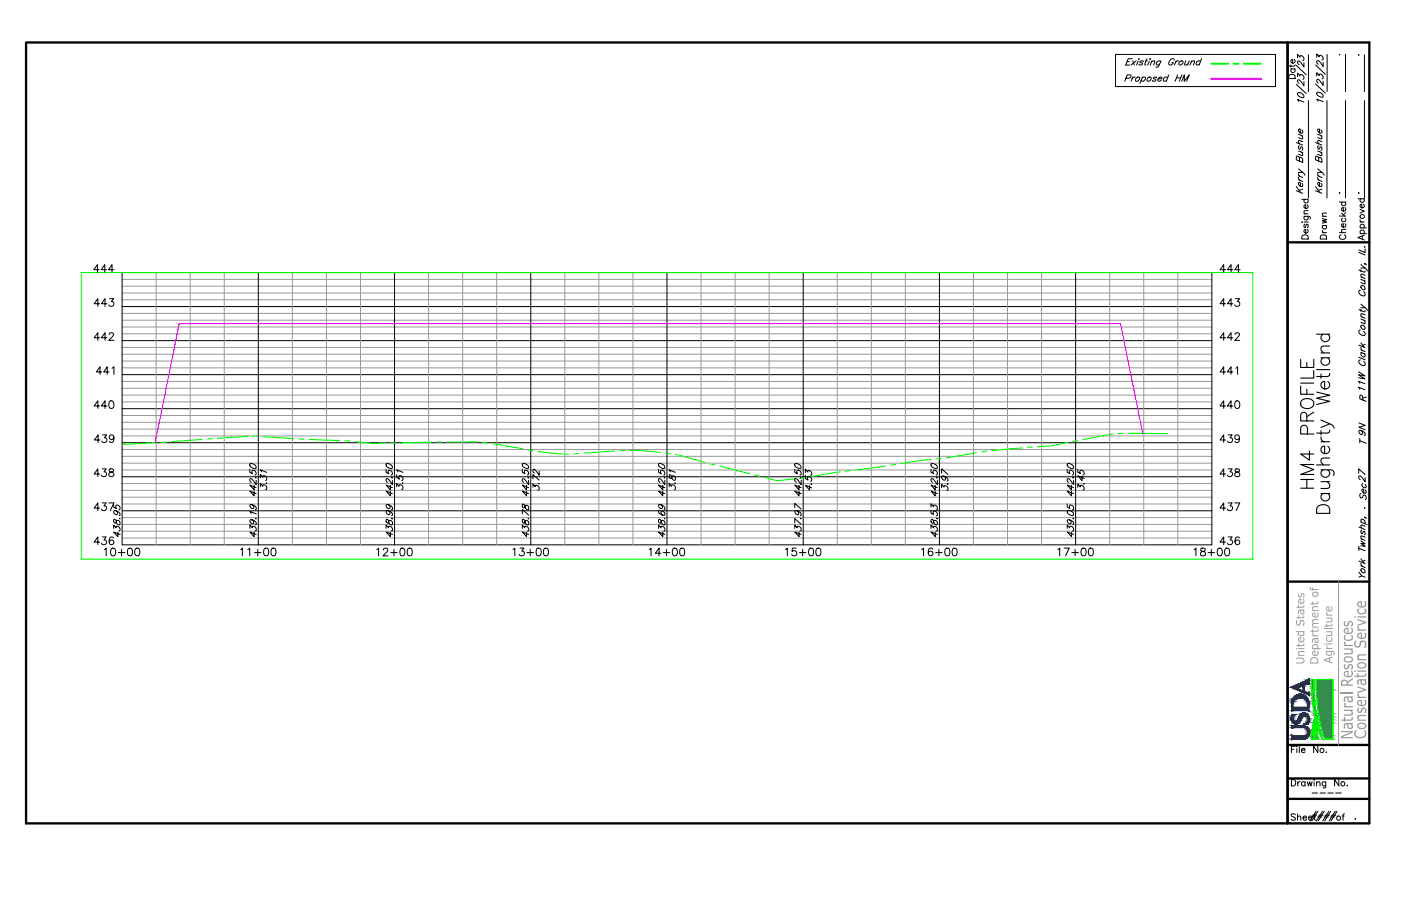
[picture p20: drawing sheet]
<svg xmlns="http://www.w3.org/2000/svg" width="432mm" height="279mm" viewBox="0 0 432 279" stroke-linecap="round" stroke-linejoin="round" font-family="sans-serif">
<defs><g id="words">
<text font-size="9.2" x="412" y="159.7" transform="rotate(-90 412 159.7)">Daugherty Wetland</text>
<text font-size="7.4" x="405.7" y="151.6" transform="rotate(-90 405.7 151.6)">HM4 PROFILE</text>
<text font-size="6.6" x="402.5" y="254.5">####</text>
<g font-size="6.1" fill="#989898">
<text x="421.1" y="227.9" transform="rotate(-90 421.1 227.9)">Conservation Service</text>
<text x="417" y="228.1" transform="rotate(-90 417 228.1)">Natural Resources</text>
</g>
<g font-size="5.2">
<text x="400.1" y="25.3" transform="rotate(-90 400.1 25.3)">Date</text>
<text x="409.9" y="75" transform="rotate(-90 409.9 75)">Drawn</text>
<text x="421.8" y="135.6" transform="rotate(-90 421.8 135.6)">9N</text>
<text x="421.8" y="149.9" transform="rotate(-90 421.8 149.9)">27</text>
</g>
<g font-size="4.8">
<text x="415.5" y="75" transform="rotate(-90 415.5 75)">Checked</text>
<text x="421.4" y="121.6" transform="rotate(-90 421.4 121.6)">11W</text>
<text x="421.8" y="155.1" transform="rotate(-90 421.8 155.1)">Sec T R</text>
</g>
<g font-size="4.2" fill="#989898">
<text x="402" y="204.9" transform="rotate(-90 402 204.9)">United States</text>
<text x="406.3" y="205" transform="rotate(-90 406.3 205)">Department of</text>
<text x="410.6" y="204.7" transform="rotate(-90 410.6 204.7)">Agriculture</text>
</g>
<text font-size="2.6" x="403.2" y="245.8">----</text>
</g></defs>
<!-- layer: 1.C3d.Prof -->
<g fill="none" stroke="#000" stroke-width=".31">
<path d="M30.6 83.2h-1.7l1.1-1.6v2.4M30.7 93.7h-1.7l1.2-1.6v2.4M32.8 83.2h-1.6l1.1-1.6v2.4M33 93.7h-1.7l1.1-1.6v2.4M33.8 92.1h1.2l-.7 .9a.79 .79 0 0 1 .6 1.3 .79 .79 0 0 1-1.4-.3M35.1 83.2h-1.7l1.1-1.6v2.4M37.6 84.1h335.9v83.9h-335.9zM37.6 94.5h335.9M79.6 84.1v83.9M121.6 84.1v83.9M163.6 84.1v83.9M205.6 84.1v83.9"/>
<path d="M247.6 84.1v83.9M289.5 84.1v83.9M331.5 84.1v83.9M377.7 93.7h-1.7l1.2-1.6v2.4M377.7 83.2h-1.7l1.2-1.6v2.4M380 93.7h-1.7l1.1-1.6v2.4M380 83.2h-1.7l1.1-1.6v2.4M380.8 92.1h1.2l-.6 .9a.79 .79 0 0 1 .5 1.3 .79 .79 0 0 1-1.3-.3M382.2 83.2h-1.6l1.1-1.6v2.4M30.7 104.2h-1.7l1.2-1.6v2.4M31.4 114.7h-1.7l1.1-1.6v2.4M33 104.2h-1.7l1.1-1.6v2.4"/>
<path d="M33.6 114.7h-1.6l1.1-1.6v2.4M33.6 103.2l.3-.5 .6-.1 .4 .2 .1 .5-1.5 1.7h1.6M34.5 113.6l.6-.5v2.4M37.6 115.5h335.9M37.6 105h335.9M377.7 114.7h-1.7l1.2-1.6v2.4M377.7 104.2h-1.7l1.2-1.6v2.4M380 114.7h-1.7l1.1-1.6v2.4M380 104.2h-1.7l1.1-1.6v2.4M380.6 103.2l.5-.6h.5l.3 .2 .1 .5-1.4 1.7h1.5M380.9 113.6l.5-.5v2.4M30.7 125.2h-1.7l1.2-1.6v2.4"/>
<path d="M30.8 135.7h-1.7l1.1-1.6v2.3M31.6 134.1h1.2l-.6 .9a.78 .78 0 0 1 .5 1.3 .78 .78 0 0 1-1.3-.3M33 125.2h-1.7l1.1-1.6v2.4M33.9 123.7a.75 .75 0 0 1 1.1 .4l.1 .5a1.07 1.07 0 0 1-.7 1.4h-.2a1.49 1.49 0 0 1-.3-2.3zM35.1 134.9a.74 .74 0 0 1-1 .6 .74 .74 0 0 1-.3-1.1 .74 .74 0 0 1 1.2 0 1.22 1.22 0 0 1-.8 2l-.4-.3M37.6 136.5h335.9M37.6 126h335.9M377.7 135.7h-1.7l1.2-1.6v2.3M377.7 125.2h-1.7l1.2-1.6v2.4M378.5 134.1h1.3l-.7 .9a.75 .75 0 0 1 .8 .9 .75 .75 0 0 1-1.1 .5l-.5-.4M380 125.2h-1.7l1.1-1.6v2.4M380.9 123.7a.76 .76 0 0 1 1.1 .4v1.4a.78 .78 0 0 1-.7 .5 .78 .78 0 0 1-.7-.5v-.9z"/>
<path d="M382 134.9a.74 .74 0 0 1-1 .6 .74 .74 0 0 1-.3-1.1 .74 .74 0 0 1 1.2 0 1.22 1.22 0 0 1-.8 2l-.5-.3M30.7 156.7h-1.7l1.2-1.6v2.4M30.7 146.2h-1.7l1.2-1.6v2.4M31.5 155.1h1.2l-.7 .9a.79 .79 0 0 1 .6 1.3 .79 .79 0 0 1-1.3-.3M31.5 144.6h1.2l-.7 .9a.8 .8 0 0 1 .7 1.2 .8 .8 0 0 1-1.3 0l-.1-.2M33.5 155.1h1.6l-1.1 2.4M33.8 144.7a.48 .48 0 0 0 .2 .8 .83 .83 0 0 1 .9 .4 .83 .83 0 0 1 0 1l-.8 .1-.5-.3a.86 .86 0 0 1 .1-.9 .86 .86 0 0 1 1-.3 .48 .48 0 0 0 .2-.8zM35 155.4v1l.9 .4-.1-1a.81 .81 0 0 1 1 .4 .81 .81 0 0 1-.2 1M35.7 157.5l.5 .9a.71 .71 0 0 1-1 .1 .71 .71 0 0 1-.1-1 1.36 1.36 0 0 1 1.8 1.5h-.2M36.8 159.9l.2 .1zM37.6 157.5h335.9M37.6 147h335.9"/>
<path d="M77 144.7v.9l.9 .5-.3-.8a.8 .8 0 0 1 1.2 0 .8 .8 0 0 1 .1 1.1l-.3 .1M77.1 143a1.31 1.31 0 0 1 1.8 1.4 1.28 1.28 0 0 1-1.8-1.4zM77.4 158.3l-.4-.6 2 .8M77.7 155.6l.4 .5v.6a.73 .73 0 0 1-.9-.2 .73 .73 0 0 1 .1-.9h.4a1.14 1.14 0 0 1 1.2 1.5h-.2M78.3 151.5v1.4l-1.3-1.5 1.9 .8M78.3 149.6v1.5l-1.3-1.5 1.9 .8M78.8 159.9l.2 .1zM78.9 147.2v.2zM78.9 148.1v1.4l-.9-1.4-.7-.5a.62 .62 0 0 0-.3 .6 .62 .62 0 0 0 .5 .6M80.2 150.1v-1l.8 .9v-.3a.83 .83 0 0 1 1.1 .2 .83 .83 0 0 1 0 1h-.3M80.2 147.3v-1l.8 .9v-.3a.83 .83 0 0 1 1.1 .1 .83 .83 0 0 1 0 1.1h-.3M80.6 145.5l-.4-.6 2 .8"/>
<path d="M82.1 149h.1zM119 144.7v.9l.8 .5-.2-.8a.8 .8 0 0 1 1.2 0 .8 .8 0 0 1 0 1.1l-.2 .1M119.1 143a1.31 1.31 0 0 1 1.7 1.4 1.28 1.28 0 0 1-1.7-1.4zM119.7 157.5l.5 .9a.71 .71 0 0 1-1 .1 .71 .71 0 0 1-.1-1 1.36 1.36 0 0 1 1.8 1.5h-.2M119.7 155.6l.4 .5v.6a.73 .73 0 0 1-.9-.2 .73 .73 0 0 1 .1-.9h.4a1.14 1.14 0 0 1 1.2 1.5h-.2M120.3 151.5v1.4l-1.3-1.5 1.9 .8M120.3 149.6v1.5l-1.3-1.5 1.9 .8M120.8 159.9l.2 .1zM120.8 147.2v.2zM120.9 148.1v1.4l-.9-1.4-.7-.5a.64 .64 0 0 0-.3 .6 .64 .64 0 0 0 .5 .6M122.3 150.1v-1l.7 .9v-.3a.83 .83 0 0 1 1 .2 .83 .83 0 0 1 0 1h-.2M122.3 146.4v.9l.8 .4-.2-.7a.8 .8 0 0 1 1.2-.1 .8 .8 0 0 1 0 1.2h-.3"/>
<path d="M122.6 145.5l-.3-.6 1.9 .8M124 149h.2zM161 144.7v.9l.8 .5-.2-.8a.8 .8 0 0 1 1.1 0 .8 .8 0 0 1 .1 1.1l-.3 .1M161 158.4v-1.3l2 1.8M161.1 143a1.31 1.31 0 0 1 1.7 1.4 1.28 1.28 0 0 1-1.7-1.4zM161.1 155.5v.9l.3 .2 .3-.1a.61 .61 0 0 1 .7-.7 .61 .61 0 0 1 .6 .7l-.1 .6a1.16 1.16 0 0 1-1.2-1.4zM162.3 151.5v1.4l-1.3-1.5 1.9 .8M162.3 149.6v1.5l-1.3-1.5 1.9 .8M162.8 147.2v.2zM162.9 159.8v.2zM162.9 148.1v1.4l-.9-1.4-.7-.5a.64 .64 0 0 0-.3 .6 .64 .64 0 0 0 .4 .6M164.3 147.7v-1.3l1.9 1.7"/>
<path d="M164.3 150.3v-1l.7 .8v-.3a.76 .76 0 0 1 1 .2 .76 .76 0 0 1-.2 1.1M166 149.1l.2 .1zM166.2 145.3v1.3l-1.6-1.9a.62 .62 0 0 0-.3 .6 .62 .62 0 0 0 .4 .6M203 144.7v.9l.8 .5-.2-.8a.8 .8 0 0 1 1.1 0 .8 .8 0 0 1 .1 1.1l-.2 .1M203.1 143a1.28 1.28 0 0 1 1.7 1.4 1.31 1.31 0 0 1-1.7-1.4zM203.3 157.4h-.2a1.36 1.36 0 0 0 1.8 1.4 .69 .69 0 0 0-.2-1 .69 .69 0 0 0-1 .3l.6 .8M203.6 155.6l.5 .5v.6a.73 .73 0 0 1-.9-.2 .73 .73 0 0 1 .1-.9h.3a1.14 1.14 0 0 1 1.3 1.5h-.3M204.3 151.5v1.4l-1.3-1.5 1.9 .8M204.3 149.6v1.5l-1.3-1.5 1.9 .8M204.8 147.2v.2zM204.9 159.8v.2zM204.9 148.1v1.4l-1.6-1.9a.62 .62 0 0 0-.3 .6 .62 .62 0 0 0 .4 .6"/>
<path d="M206.2 150.1v-1l.8 .9v-.3a.77 .77 0 0 1 1 .2 .77 .77 0 0 1-.2 1M206.3 146.4l-.1 .6 .3 .5 .4 .1 .3-.7a.71 .71 0 0 1 .9 .3 .71 .71 0 0 1-.3 .9l-.5-.2-.4-1.2zM206.6 145.5l-.4-.6 2 .8M208 149h.2zM245 144.7v.9l.8 .5-.1-.2a.59 .59 0 0 1 .2-.9 .84 .84 0 0 1 .9 .5 .84 .84 0 0 1-.3 1M245 156.6v-1.3l1.9 1.7M245 143a1.28 1.28 0 0 1 1.8 1.4 1.31 1.31 0 0 1-1.8-1.4zM245.6 157.5l.6 .9a.69 .69 0 0 1-1 .1 .69 .69 0 0 1-.1-1 1.35 1.35 0 0 1 1.7 1.5h-.2M246.3 151.5v1.4l-1.3-1.5 1.9 .8M246.3 149.6v1.5l-1.3-1.5 1.9 .8M246.8 147.2v.2zM246.8 159.8v.2z"/>
<path d="M246.9 148.1v1.4l-1.6-1.9a.62 .62 0 0 0-.3 .6 .62 .62 0 0 0 .4 .6M248.2 146.7v.9l.9 .4-.2-.7a.8 .8 0 0 1 1.1-.1 .8 .8 0 0 1 .1 1.2h-.3M248.2 145.7v-1l.8 .9v-.3a.78 .78 0 0 1 1 .2 .78 .78 0 0 1-.2 1.1M249.5 149.7v1.4l-1.3-1.4 2 .8M250 149.3h.2zM286.9 144.7v.9l.9 .5-.1-.2a.59 .59 0 0 1 .2-.9 .84 .84 0 0 1 .9 .5 .84 .84 0 0 1-.3 1M286.9 157.3v.9l.9 .5-.2-.8a.8 .8 0 0 1 1.1 0 .8 .8 0 0 1 .1 1.1l-.3 .1M286.9 156.4v-1.1l.8 .9v-.3a.77 .77 0 0 1 1 .3 .77 .77 0 0 1-.2 1M287 143a1.28 1.28 0 0 1 1.8 1.4 1.31 1.31 0 0 1-1.8-1.4zM288.2 151.5v1.4l-1.3-1.5 2 .8M288.2 149.6v1.5l-1.3-1.5 2 .8M288.7 147.3l.2 .1z"/>
<path d="M288.8 159.8v.2zM288.9 148.1v1.4l-1.6-1.9a.62 .62 0 0 0-.4 .6 .62 .62 0 0 0 .5 .6M290.2 150.4v-1l.8 .8v-.2a.76 .76 0 0 1 1 .2 .76 .76 0 0 1-.2 1M290.2 145.9v-1.3l2 1.7M290.8 146.8l.5 .5 .1 .4a.71 .71 0 0 1-1 .2 .71 .71 0 0 1-.1-1 1.31 1.31 0 0 1 1.8 1.4l-.2 .1M292.1 149.2v.2zM328.9 144.7v.9l.9 .5-.1-.2a.59 .59 0 0 1 .1-.9 .84 .84 0 0 1 .9 .5 .84 .84 0 0 1-.2 1M328.9 155.4v1l.9 .4-.1-1a.81 .81 0 0 1 1 .4 .81 .81 0 0 1-.2 1M329 143a1.28 1.28 0 0 1 1.8 1.4 1.31 1.31 0 0 1-1.8-1.4zM329 157.4a1.35 1.35 0 0 1 1.8 1.5 1.31 1.31 0 0 1-1.8-1.5zM330.2 151.5v1.4l-1.3-1.5 2 .8M330.2 149.6v1.5l-1.3-1.5 2 .8"/>
<path d="M330.7 147.3l.2 .1zM330.8 159.8v.2zM330.9 148.1v1.4l-1.6-1.9a.62 .62 0 0 0-.4 .6 .62 .62 0 0 0 .5 .6M332.2 150.3v-1l.7 .8v-.3a.78 .78 0 0 1 1.1 .3 .78 .78 0 0 1-.2 1M332.2 144.7v.9l.8 .5-.2-.8a.8 .8 0 0 1 1.2-.1 .8 .8 0 0 1 0 1.2h-.2M333.5 146.8v1.4l-1.3-1.5 2 .8M334 149.2h.2zM377.7 156.7h-1.7l1.2-1.6v2.4M377.7 146.2h-1.7l1.2-1.6v2.4M378.5 155.1h1.3l-.7 .9a.79 .79 0 0 1 .6 1.3 .79 .79 0 0 1-1.4-.3M378.5 144.6h1.3l-.7 .9a.78 .78 0 0 1 .6 1.3 .78 .78 0 0 1-1.4-.3M380.6 155.1h1.5l-1.1 2.4"/>
<path d="M380.8 144.7a.48 .48 0 0 0 .2 .8 .84 .84 0 0 1 1 .3 .84 .84 0 0 1-.1 1.1l-.8 .1-.5-.5a1.17 1.17 0 0 1 1.3-1.1l.1-.5a.9 .9 0 0 0-1.2-.2zM30.7 167.2h-1.7l1.2-1.6v2.4M31.5 165.6h1.2l-.7 .9a.79 .79 0 0 1 .6 1.3 .79 .79 0 0 1-1.3-.3M32.2 169.5l.5-.5v2.4M34.4 169.2a.75 .75 0 0 1 1.1 .3 1.11 1.11 0 0 1 .1 1.3 1.11 1.11 0 0 1-1.2 .5 1.83 1.83 0 0 1 0-2.1zM35 165.9a.68 .68 0 0 0-1-.2 1.37 1.37 0 0 0 .4 2.3 .73 .73 0 0 0 .7-.8 .73 .73 0 0 0-.7-.7 .73 .73 0 0 0-.8 .7M35 162.9v-1l.8 .9v-.3a.77 .77 0 0 1 1 .2 .77 .77 0 0 1-.2 1.1M35.1 160.2l-.1 .2a.66 .66 0 0 0 .7 .9l.1-.1a.62 .62 0 0 1 .6-.7 .62 .62 0 0 1 .6 .7l-.1 .6a1.16 1.16 0 0 1-1.2-1.4zM36.3 164.1v1.4l-1.3-1.4 2 .7M36.5 170.4h2M37.5 169.4v2M39.6 169.2a.76 .76 0 0 1 1.1 .3l.1 .6a.99 .99 0 0 1-.9 1.3 1.53 1.53 0 0 1-.3-2.2z"/>
<path d="M41.9 169.2a.71 .71 0 0 1 1.1 .3 1.1 1.1 0 0 1 .1 1.3 1.1 1.1 0 0 1-1.2 .5 1.67 1.67 0 0 1 0-2.1zM74.2 169.5l.5-.5v2.4M76.4 169.5l.6-.5v2.4M77 162.9v-1l.8 .9v-.3a.77 .77 0 0 1 1 .2 .77 .77 0 0 1-.2 1.1M77.7 160.3l.5 .9a.66 .66 0 0 1-.9 0 .66 .66 0 0 1 0-.9h.4a1.14 1.14 0 0 1 1.2 1.5h-.2M78.3 164.1v1.4l-1.3-1.4 2 .7M78.4 170.4h2.1M79.4 169.4v2M81.6 169.2a.76 .76 0 0 1 1.1 .3l.1 .6a.99 .99 0 0 1-.9 1.3 1.53 1.53 0 0 1-.3-2.2zM83.9 169.2a.71 .71 0 0 1 1 .3 1.1 1.1 0 0 1 .2 1.3 1.1 1.1 0 0 1-1.2 .5l-.4-.9 .1-.9zM116.1 169.5l.6-.5v2.4M118.2 169.6l.4-.6 .7 .2 .2 .3-.3 .8-1.2 1.1h1.6"/>
<path d="M119 162.9v-1l.8 .9v-.3a.77 .77 0 0 1 1 .2 .77 .77 0 0 1-.2 1.1M119.1 160.2l-.1 .2a.66 .66 0 0 0 .7 .9l.1-.1a.62 .62 0 0 1 .6-.7 .62 .62 0 0 1 .6 .7l-.1 .6a1.16 1.16 0 0 1-1.2-1.4zM120.3 164.1v1.4l-1.3-1.4 2 .7M120.4 170.4h2M121.4 169.4v2M123.6 169.2a.76 .76 0 0 1 1.1 .3l.1 .6a.99 .99 0 0 1-.9 1.3 1.53 1.53 0 0 1-.3-2.2zM125.8 169.2a.76 .76 0 0 1 1.2 .3l.1 .6a.99 .99 0 0 1-.9 1.3 1.53 1.53 0 0 1-.4-2.2zM158.1 169.5l.6-.5v2.4M160.3 169h1.2l-.7 1a.79 .79 0 0 1 .6 1.2 .79 .79 0 0 1-1.4-.2M161 162.9v-1l.7 .9v-.3a.77 .77 0 0 1 1.1 .2 .77 .77 0 0 1-.2 1.1M161.1 160.2l-.1 .2a.66 .66 0 0 0 .7 .9v-.1a.62 .62 0 0 1 .7-.7 .62 .62 0 0 1 .6 .7l-.1 .6a1.16 1.16 0 0 1-1.2-1.4zM162.3 164.1v1.4l-1.3-1.4 2 .7"/>
<path d="M162.4 170.4h2M163.4 169.4v2M165.6 169.2a.76 .76 0 0 1 1.1 .3 1.11 1.11 0 0 1 .1 1.3 1.11 1.11 0 0 1-1.2 .5 1.83 1.83 0 0 1 0-2.1zM167.8 169.2a.76 .76 0 0 1 1.2 .3v.6a.99 .99 0 0 1-.8 1.3 1.53 1.53 0 0 1-.4-2.2zM200.1 169.5l.6-.5v2.4M203 162.9v-1l.7 .9v-.3a.77 .77 0 0 1 1.1 .2 .77 .77 0 0 1-.2 1.1M203.1 160.2l-.1 .2a.66 .66 0 0 0 .6 .9l.1-.1a.62 .62 0 0 1 .7-.7 .62 .62 0 0 1 .5 .7v.6a1.16 1.16 0 0 1-1.3-1.4zM203.7 170.6h-1.7l1.1-1.6v2.4M204.3 164.1v1.4l-1.3-1.4 1.9 .7M204.4 170.4h2M205.4 169.4v2M207.5 169.2a.76 .76 0 0 1 1.2 .3 1.11 1.11 0 0 1 .1 1.3 1.11 1.11 0 0 1-1.3 .5 1.83 1.83 0 0 1 0-2.1z"/>
<path d="M209.8 169.2a.76 .76 0 0 1 1.1 .3l.1 .6a.99 .99 0 0 1-.9 1.3 1.53 1.53 0 0 1-.3-2.2zM242.1 169.5l.5-.5v2.4M245 162.9v-1l.7 .9v-.3a.77 .77 0 0 1 1.1 .2 .77 .77 0 0 1-.3 1.1M245 161.3v-1.4l1.9 1.8M245.4 169h-1.2l-.1 1.1a.83 .83 0 0 1 1.3-.1 .83 .83 0 0 1-.2 1.3 .83 .83 0 0 1-1.2-.3M246.3 164.1v1.4l-1.3-1.4 1.9 .7M246.4 170.4h2M247.4 169.4v2M249.5 169.2a.75 .75 0 0 1 1.2 .3 1.11 1.11 0 0 1 .1 1.3 1.11 1.11 0 0 1-1.3 .5 1.83 1.83 0 0 1 0-2.1zM251.8 169.2a.76 .76 0 0 1 1.1 .3l.1 .6a.99 .99 0 0 1-.9 1.3 1.53 1.53 0 0 1-.3-2.2zM284.1 169.5l.5-.5v2.4M286.9 162.9v-1l.8 .9v-.3a.77 .77 0 0 1 1 .2 .77 .77 0 0 1-.2 1.1"/>
<path d="M287.1 160.2v.9l.3 .2 .3-.1a.62 .62 0 0 1 .6-.7 .62 .62 0 0 1 .6 .7l-.1 .6a1.16 1.16 0 0 1-1.2-1.4zM287.4 169.4a.64 .64 0 0 0-1-.2 1.37 1.37 0 0 0 .5 2.2 .73 .73 0 0 0 .7-.7 .73 .73 0 0 0-.8-.7 .73 .73 0 0 0-.7 .6M288.3 164.1v1.4l-1.4-1.4 2 .7M288.4 170.4h2M289.4 169.4v2M291.5 169.2a.75 .75 0 0 1 1.1 .3 1.11 1.11 0 0 1 .2 1.3 1.11 1.11 0 0 1-1.3 .5 1.83 1.83 0 0 1 0-2.1zM293.8 169.2a.76 .76 0 0 1 1.1 .3l.1 .6a.99 .99 0 0 1-.9 1.3 1.53 1.53 0 0 1-.3-2.2zM326.1 169.5l.5-.5v2.4M328 169h1.5l-1.1 2.4M328.9 162.9v-1l.8 .9v-.3a.77 .77 0 0 1 1.1 .2 .77 .77 0 0 1-.3 1.1M329.6 160.3l.5 .9a.66 .66 0 0 1-.9 0 .66 .66 0 0 1 0-.9h.4a1.14 1.14 0 0 1 1.2 1.5h-.2M330.3 164.1v1.4l-1.4-1.4 2 .7"/>
<path d="M330.3 170.4h2.1M331.4 169.4v2M333.5 169.2a.75 .75 0 0 1 1.1 .3 1.11 1.11 0 0 1 .1 1.3 1.11 1.11 0 0 1-1.2 .5 1.83 1.83 0 0 1 0-2.1zM335.8 169.2a.76 .76 0 0 1 1.1 .3l.1 .6a.99 .99 0 0 1-.9 1.3 1.53 1.53 0 0 1-.3-2.2zM368 169.5l.6-.5v2.4M370.2 169.2l-.1 .4 .3 .4a.88 .88 0 0 1 .9 .2 .88 .88 0 0 1 .1 1l-.9 .2-.5-.4a1.17 1.17 0 0 1 1.3-1.2l.1-.4a.86 .86 0 0 0-1.2-.2zM372.3 170.4h2M373.3 169.4v2M375.5 169.2a.75 .75 0 0 1 1.1 .3 1.11 1.11 0 0 1 .1 1.3 1.11 1.11 0 0 1-1.2 .5 1.83 1.83 0 0 1 0-2.1zM377.7 169.2a.76 .76 0 0 1 1.2 .3 1.11 1.11 0 0 1 .1 1.3 1.11 1.11 0 0 1-1.3 .5 1.83 1.83 0 0 1 0-2.1zM377.7 167.2h-1.7l1.2-1.6v2.4M378.5 165.6h1.3l-.7 .9a.79 .79 0 0 1 .6 1.3 .79 .79 0 0 1-1.4-.3"/>
<path d="M382 165.9a.69 .69 0 0 0-.6-.3 .69 .69 0 0 0-.6 .4 1.35 1.35 0 0 0 .6 2 .75 .75 0 0 0 .7-.7 .75 .75 0 0 0-.7-.8 .75 .75 0 0 0-.8 .7"/>
</g>
<g fill="none" stroke="#989898" stroke-width=".31">
<path d="M37.6 98.7h335.9M37.6 96.6h335.9M37.6 92.4h335.9M37.6 90.4h335.9M37.6 88.3h335.9M37.6 86.2h335.9M48.1 84.1v83.9M58.6 84.1v83.9M69.1 84.1v83.9M90.1 84.1v83.9M100.6 84.1v83.9M111.1 84.1v83.9"/>
<path d="M132.1 84.1v83.9M142.6 84.1v83.9M153.1 84.1v83.9M174.1 84.1v83.9M184.6 84.1v83.9M195.1 84.1v83.9M216.1 84.1v83.9M226.6 84.1v83.9M237.1 84.1v83.9M258 84.1v83.9M268.5 84.1v83.9M279 84.1v83.9"/>
<path d="M300 84.1v83.9M310.5 84.1v83.9M321 84.1v83.9M342 84.1v83.9M352.5 84.1v83.9M363 84.1v83.9M37.6 119.7h335.9M37.6 117.6h335.9M37.6 113.4h335.9M37.6 111.3h335.9M37.6 109.2h335.9M37.6 107.1h335.9"/>
<path d="M37.6 102.9h335.9M37.6 100.8h335.9M37.6 138.6h335.9M37.6 134.4h335.9M37.6 132.3h335.9M37.6 130.2h335.9M37.6 128.1h335.9M37.6 123.9h335.9M37.6 121.8h335.9M37.6 159.6h335.9M37.6 155.4h335.9M37.6 153.3h335.9"/>
<path d="M37.6 151.2h335.9M37.6 149.1h335.9M37.6 144.9h335.9M37.6 142.8h335.9M37.6 140.7h335.9M37.6 165.9h335.9M37.6 163.8h335.9M37.6 161.7h335.9"/>
</g>
<g fill="none" stroke="#0f0" stroke-width=".34">
<path d="M25 84.1h361.1v88.3h-361.1zM48.1 136.5l-10.5 .6M51.3 136.3l-1.6 .1M62.3 135.5l-9.4 .7M65.4 135.3l-1.6 .1M76.4 134.6l-9.4 .6M78 134.5l1.6 .1M81.1 134.7l9.5 .6M92.1 135.4h1.6M95.3 135.5l9.4 .4M106.3 135.9l1.6 .1M109.4 136.2a37.3 37.3 0 0 0 9.4 .5"/>
<path d="M120.4 136.6h1.6M133 136.3l-9.4 .3M134.6 136.3h1.6M137.7 136.3h9.5M148.7 136.5l1.6 .2M151.9 136.9l9.3 1.5M162.7 138.7l1.6 .3M165.9 139.2l9.3 .9M178.4 139.8l-1.6 .2M189.4 139.1l-9.4 .6M192.5 139h-1.5M194.1 138.9h2.9l6.5 .7"/>
<path d="M205.1 139.8l1.5 .2M301 139.6l-9.3 1.6M304.1 139.1l-1.5 .2M315.1 138.1l-9.4 .9M318.2 137.8l-1.5 .2M329.1 136.5a33.8 33.8 0 0 1-9.3 1.3M332.2 135.9l-1.5 .3M343.1 133.8l-9.4 1.8M346.2 133.6l-1.6 .1M347.8 133.6l12.1 .1M208.2 140.2l9.1 2.4M218.8 143l1.5 .4"/>
<path d="M221.9 143.8l9.2 2.3M232.6 146.5l1.5 .4M235.6 147.2l3.9 1 5.4-.5M248.1 147.3l-1.6 .2M258.9 145.5l-9.3 1.5M262 145.1l-1.5 .2M273 143.7l-9.4 1.3M276.1 143.2l-1.6 .3M287 141.7l-9.4 1.3M290.1 141.4l-1.5 .1"/>
</g>
<path d="M352.2 133.7l-6.8-33.9h-290.2l-7.4 36.7" fill="none" stroke="#f0f" stroke-width=".34"/>
<!-- layer: 4.Tblk.Brdr.Line -->
<path d="M8 13.1h414v240.8h-414zM396.8 13.1v240.8M396.8 74.7h25.2M396.8 179.4h25.2M396.8 229.7h25.2M396.8 246.4h25.2M396.8 240.1h25.2" fill="none" stroke="#000" stroke-width=".71"/>
<!-- layer: 4.Tblk.Text -->
<g fill="none" stroke="#000" stroke-width=".31">
<path d="M403.3 16.8v11.5M409 16.8v11.5M414.7 16.8v11.5M420.5 16.9v11.4M403.3 31v30M409 31v30M414.7 31v30M420.5 31v30M401.2 61.5h2M401.2 68.5h.2zM401.5 72.6l.5-.2 .9 .2 .3 1.1h-2v-.6zM401.9 66.7l1.8 .1 .2 .3-.1 .5"/>
<path d="M401.9 66h1.3M402 68.5h1.2M402.2 69.1l-.3 .4 .1 .6h.3l.3-.9 .3-.1 .3 .4-.3 .7M402.2 66.7a.64 .64 0 0 0-.1 1 .64 .64 0 0 0 .9 0 .64 .64 0 0 0-.1-1M402.2 61.5a.64 .64 0 0 0-.1 .9 .64 .64 0 0 0 .9 0 .64 .64 0 0 0-.1-.9M402.9 70.7a.63 .63 0 0 1 .2 1 .63 .63 0 0 1-1 0 .63 .63 0 0 1 .2-1h.1v1.2M402.9 63.1a.63 .63 0 0 1 .2 1 .63 .63 0 0 1-1 0 .63 .63 0 0 1 .2-1h.1v1.2M403.2 64.9l-1.2 .1-.1 .5 .4 .5M418.5 61.3h2M419.2 67.8l.1 .4 .4 .3M419.2 64.6l1.3 .5-1.3 .6M419.2 68.5h1.3"/>
<path d="M419.2 72h2M419.2 70.3h2M419.5 72a.64 .64 0 0 1-.1-.9 .64 .64 0 0 1 .9 0 .64 .64 0 0 1-.1 .9M419.5 70.3a.64 .64 0 0 1-.1-1 .64 .64 0 0 1 .9 0 .64 .64 0 0 1-.1 1M419.5 61.3a.64 .64 0 0 0-.1 .9 .64 .64 0 0 0 .9 0 .64 .64 0 0 0-.1-.9M419.9 72.8v.9M420.2 63a.63 .63 0 0 1 .2 .9 .63 .63 0 0 1-1 0 .63 .63 0 0 1 .2-.9h.1v1.1M420.5 72.5l-2 .8 2 .7M398 231.1h.8M399.2 230.2h-1.2v1.9M399.7 230.2v.1zM399.7 230.9v1.2"/>
<path d="M400.5 230.2v1.9M401.1 231.3h1.1a.63 .63 0 0 0-.7-.5 .63 .63 0 0 0-.5 .7 .63 .63 0 0 0 .6 .6l.6-.3M406.2 230.2v1.9l-1.3-1.9v1.9M408.7 232h.2zM398 240.4h.7a1.07 1.07 0 0 1 .7 1 1.07 1.07 0 0 1-.7 1h-.7zM399.2 251.3l-.4-.3-.7 .1-.1 .6 1.1 .4 .1 .6-.4 .3-.9-.3M399.9 252l.5-.3h.4l.1 1.3M399.9 251v2M400 241.1v1.3M400.8 241.1l-.5 .1-.3 .4M402.2 241.3a.61 .61 0 0 0-.9 0 .61 .61 0 0 0 0 .9 .61 .61 0 0 0 .9-.1M402.2 241.1v1.3"/>
<path d="M402.9 241.1l.4 1.3 .4-1.3 .3 1.3 .4-1.3M405 240.4v.2zM405 241.2v1.2M405.8 241.5l.5-.4 .4 .1 .1 1.2M405.8 241.1v1.3M408.6 241.1l-.1 1.7-.7 .1M408.6 241.3a.63 .63 0 0 0-.9-.1 .63 .63 0 0 0 0 1 .63 .63 0 0 0 .9-.1M412.6 240.4v2l-1.3-2v2M415.2 242.2v.2z"/>
<circle cx="419.8" cy="66.8" r=".65"/>
<circle cx="407.4" cy="231.4" r=".65"/>
<circle cx="413.9" cy="241.7" r=".64"/>
</g>
<!-- layer: 2.Text.Note -->
<g fill="none" stroke="#000" stroke-width=".31">
<path d="M405.8 17.7v-1.1l.8 .9v-.3a.78 .78 0 0 1 1 .3 .78 .78 0 0 1-.2 1M407.8 19.2v1.3l-.9-1.3-.7-.5a.59 .59 0 0 0-.4 .6 .59 .59 0 0 0 .5 .5M412.8 16.8l.2 .1zM418.7 16.9l.2 .1zM399.5 26l3.1 2.8M399.5 20.2l3.1 2.8M400 28.6a1.35 1.35 0 0 1 1.8 1.5 1.31 1.31 0 0 1-1.8-1.5zM400.3 31.3l-.4-.6 2 .8M405.5 25.9l3 2.8M405.5 20l3 2.9M405.8 23.5v-1.1l.8 .9v-.3a.78 .78 0 0 1 1 .3 .78 .78 0 0 1-.2 1M406 28.5a1.35 1.35 0 0 1 1.7 1.4 1.31 1.31 0 0 1-1.7-1.4z"/>
<path d="M406.2 31.2l-.4-.6 2 .8M407.8 25v1.3l-1.6-1.8a.59 .59 0 0 0-.4 .6 .59 .59 0 0 0 .5 .5M399.5 58.8l2 .8M399.5 57.5l1.4 1.9M399.5 44l2 .8M400.2 54.7l.1 .5 .5 .5M400.2 53.5l.1 .5 .5 .5M400.2 52.1l1.3 1.1h-1.3M400.2 55.4l1.3 .6M400.2 54.2l1.3 .5M400.2 46.6l1.3 .5M400.2 41.4l1.3 .5"/>
<path d="M400.5 48.8l.4-.3 .4 .3 .2 1.3-2-.8 .2-1.1h.4l.3 .3 .1 1.2M400.5 45l-.3 .3 .1 .5 .4 .2 .3-.7h.3l.2 .5-.2 .5M401.1 46.9l.4 .7-.1 .4-1.2-.4M401.1 41.8l.4 .6-.1 .4-1.2-.4M401.3 56.5l.2 .5a.66 .66 0 0 1-.8 .5 .66 .66 0 0 1-.5-.7l.1-.5h.5v1.1M401.3 40.1l.2 .7a.77 .77 0 0 1-1 0 .77 .77 0 0 1-.1-1h.4v1.2M401.5 53.2l.7 .9M401.5 58.3l-1.1 .4M401.5 43.7l-1.2-.4-.1 .4 .4 .7M405.5 58.8l1.9 .8M405.5 57.5l1.3 1.9M405.5 44l1.9 .8"/>
<path d="M406.1 54.7l.1 .5 .5 .5M406.1 53.5l.1 .5 .5 .5M406.1 52.1l1.3 1.1h-1.3M406.1 55.4l1.3 .6M406.1 54.2l1.3 .5M406.1 46.6l1.3 .5M406.1 41.4l1.3 .5M406.4 48.8l.4-.3 .5 .3 .1 1.3-1.9-.8 .1-1.1h.4l.3 .3 .1 1.2M406.4 45l-.3 .3 .1 .5 .4 .2 .3-.7h.2l.3 .5-.1 .5h-.2M407.1 46.9l.3 .7-.1 .4-1.2-.4M407.1 41.8l.3 .6-.1 .4-1.2-.4M407.1 56.5l.3 .5a.66 .66 0 0 1-.7 .5 .66 .66 0 0 1-.6-.7l.1-.5h.5v1.1"/>
<path d="M407.1 40.1l.3 .7a.77 .77 0 0 1-1 0 .77 .77 0 0 1-.1-1h.4v1.2M407.4 53.2l.7 .9M407.4 58.3l-1.1 .4M407.4 43.7l-1.2-.4-.1 .4 .4 .7M412.8 59.5l.2 .1zM418.8 59.4v.2zM418.8 77.8l1.9 .8M420.6 76.1l.1 .1zM420.7 76.7v1.2l-1.9-.8M418.8 95.5l1.6 .6h.3v-.3M418.8 83.3l1.6 .6h.3v-.3M419.3 89.6a.79 .79 0 0 0-.5 .8 .79 .79 0 0 0 .7 .7h1.2v-.5l-.4-.7"/>
<path d="M419.4 93.8l1.3 1.1h-1.3M419.4 81.6l1.3 1.1h-1.3M419.4 98.4l1.3 .5M419.4 97.6l1.3 .6M419.4 83.2v.6M419.4 95.4v.6M419.4 86.2l1.3 .5M419.4 85.4l1.3 .5M419.5 88.2a.79 .79 0 0 1 1 .2 .79 .79 0 0 1 0 1l-1-.6zM420.4 98.7l.3 .7v.4l-1.3-.4M420.4 86.5l.3 .7v.4l-1.3-.4M420.7 81.3l.4 .4"/>
<path d="M420.7 97.1l-1.2-.4-.1 .5 .4 .6M420.7 84.9l-1.2-.4-.1 .4 .4 .7M420.7 94.9l.7 .9M420.7 82.7l.7 .9M418.8 110.2l1.9 .8M418.8 106.4l1.9 .8M419.3 111a.79 .79 0 0 0-.5 .9 .79 .79 0 0 0 .7 .6l.5 .2 .7-.1v-.5l-.4-.7M419.3 101.8a.79 .79 0 0 0-.5 .8 .79 .79 0 0 0 .7 .7l1.2 .1v-.6l-.4-.6M419.4 107.1l.1 .6 .5 .5M419.4 108.7l1.3 .5M419.4 107.9l1.3 .5M419.4 105.8l1 1.3"/>
<path d="M419.5 100.4a.79 .79 0 0 1 1 .2 .79 .79 0 0 1 0 1l-.8-.3-.3-.5zM419.7 108.8a.73 .73 0 0 0 0 1 .73 .73 0 0 0 1 0l-.2-.7M420.7 106.2l-.7 .4M420.7 159.5v.2v-.2l.4 .4M418.8 173l1.9 .8M418.8 169.1l1.9 .8M418.8 168.4v1.3M418.8 162.5l1.9 .8M419.4 173.7l.1 .5 .5 .5M419.4 166.8l1.3 .9-1.3-.1 1.3 .9-1.3-.2M419.4 172.3l1 1.3M419.4 166.2l1.3 .5"/>
<path d="M419.4 161l2 .8M419.7 163.6l-.3 .2 .1 .6 .4 .2 .3-.7h.3l.2 .5-.2 .5M419.7 161.1l-.3-.7a.74 .74 0 0 1 1.1 0 .74 .74 0 0 1 0 1M420.7 165.7l-1.2-.4-.1 .4 .4 .6M420.7 162.3l-1.2-.4-.1 .4 .4 .6M420.7 172.8l-.7 .3M417.6 252.6h.2z"/>
</g>
<!-- layer: 4.Tblk.Logo -->
<path d="M412.6 179.4v50.3" fill="none" stroke="#989898" stroke-width=".31"/>
<g fill="#00f" stroke="#00f" stroke-width=".31">
<path d="M398.4 223.9h2.8z"/>
<path d="M401.2 223.9h.9z"/>
<path d="M402.3 224h.2z"/>
<path d="M402.5 224l.2 .2z"/>
<path d="M402.7 224.2h.2z"/>
<path d="M401.2 224.4h.7z"/>
<path d="M398.4 224.4h2.8z"/>
<path d="M403.1 225.3v.2z"/>
<path d="M403.5 225.3l.1 .2z"/>
<path d="M403.1 225.9v.1z"/>
<path d="M403.6 225.9v.1z"/>
<path d="M403 226.2v.1z"/>
<path d="M403.5 226.2v.1z"/>
<path d="M401.9 226.9l.2-.1z"/>
<path d="M401.6 226.9h.2z"/>
<path d="M398.3 226.9h3.3z"/>
<path d="M398.1 226.9v.2z"/>
<path d="M403.3 226.9l-.1 .2z"/>
<path d="M398.1 227.1v.2z"/>
<path d="M403.2 227.1l-.1 .2z"/>
<path d="M398.1 227.3v.1z"/>
<path d="M403.1 227.3l-.1 .1z"/>
<path d="M403 227.4l-.1 .2z"/>
<path d="M402.7 227.7l.2-.1z"/>
<path d="M402.6 227.8l.1-.1z"/>
<path d="M402.4 227.8h.2z"/>
<path d="M402.1 227.9l.3-.1z"/>
<path d="M401.8 227.9h.2z"/>
<path d="M398.4 227.9h.5z"/>
</g>
<g fill="#0037dd" stroke="#0037dd" stroke-width=".31">
<path d="M399.1 211.4h2.9z"/>
<path d="M397.9 211.9h2.6z"/>
<path d="M401.1 213.4h1.2z"/>
<path d="M400.5 214.1h.4z"/>
<path d="M401.5 215.3h1.4z"/>
<path d="M402 215.5h1.1z"/>
<path d="M398.1 219.2h.2z"/>
<path d="M398.1 220.9h.5z"/>
<path d="M399.5 222.4h1.3z"/>
<path d="M402.3 223.1h1z"/>
<path d="M399.2 223.3h.5z"/>
<path d="M399.3 223.3h.2z"/>
<path d="M401.8 223.3h1.4z"/>
<path d="M398.1 224.4h.2z"/>
<path d="M402.9 224.9h.5z"/>
<path d="M403 225.1h.5z"/>
<path d="M401.8 226.9h1.6z"/>
<path d="M398.1 228h.1z"/>
<path d="M403.3 209.5l.2 .1zM403.3 209.5l.2 .1z"/>
<path d="M403.2 209.6l.3 .1zM403.1 209.7h.4z"/>
<path d="M403.1 209.7l.4 .1zM402.9 209.8h.6z"/>
<path d="M402.9 209.8l.6 .1zM402.6 209.9h.9z"/>
<path d="M402.6 209.9l.9 .1zM402.5 210h1z"/>
<path d="M402.5 210h1zM402.3 210h1.2z"/>
<path d="M402.3 210l1.2 .2v-.2zM401.9 210.2l.4-.2 1.2 .2z"/>
<path d="M401.9 210.2l1.6 .1zM401.7 210.3h1.8z"/>
<path d="M401.7 210.3l1.8 .1zM401.5 210.4h2z"/>
<path d="M401.5 210.4l2 .1zM401.2 210.5h2.3z"/>
<path d="M401.2 210.5l2.3 .1zM401 210.6h2.5z"/>
<path d="M401 210.6l2.5 .1zM400.9 210.7h2.6z"/>
<path d="M400.9 210.7l2.6 .1zM400.5 210.8h3z"/>
<path d="M403.2 210.8h.3zM403.2 210.8h.3z"/>
<path d="M400.5 210.8h2.7zM400.5 210.8h2.6z"/>
<path d="M400.5 210.8h2.6zM400.5 210.8h2.6z"/>
<path d="M403.3 210.8h.2zM403.3 210.8h.2z"/>
<path d="M400.5 210.8h2.6zM400.3 210.9h2.6z"/>
<path d="M400.3 210.9h2.6zM400.3 210.9h2.5z"/>
<path d="M400.3 210.9h2.5zM400.1 211h2.5z"/>
<path d="M400.1 211h2.5zM400 211.1h2.5z"/>
<path d="M400 211.1h2.5zM399.8 211.1h2.5z"/>
<path d="M399.8 211.1h2.5zM399.7 211.1h2.6z"/>
<path d="M399.7 211.1h2.6zM399.6 211.2h2.5z"/>
<path d="M399.6 211.2h2.5zM399.5 211.3h2.5z"/>
<path d="M399.5 211.3h2.5zM399.3 211.3h2.7z"/>
<path d="M399.3 211.3l2.7 .1zM399.1 211.4h2.9zM399 211.4h3z"/>
<path d="M401.6 211.4l.4 .2zM401.6 211.4l.4 .2z"/>
<path d="M399 211.4h2.6zM398.8 211.6h2.5z"/>
<path d="M398.8 211.6h2.5zM398.7 211.6h2.5z"/>
<path d="M398.7 211.6h2.5zM398.4 211.7h2.5z"/>
<path d="M398.4 211.7h2.5zM398 211.9h2.5z"/>
<path d="M398 211.9h2.5zM397.9 211.9h2.6zM397.9 211.9h2.6z"/>
<path d="M397.9 211.9h2.5zM397.9 211.9h2.6z"/>
<path d="M397.9 211.9h2.5zM397.9 211.9h2.5z"/>
<path d="M397.9 211.9h2.5zM397.9 211.9l2.4 .1z"/>
<path d="M397.9 212h2.4zM397.9 212h2.4z"/>
<path d="M398 212l1.7 .2 .6-.2zM398 212l1.7 .2z"/>
<path d="M398.5 212.2h1.2zM398.5 212.2l1.2 .1z"/>
<path d="M398.6 212.3l1.9 .3-.8-.3zM398.6 212.3l1.9 .3h-1z"/>
<path d="M401.6 211.6l.4 1.4v-1.4zM401.6 211.6l.4 1.4h-.4z"/>
<path d="M399.5 212.6l2 .4-1-.4zM399.5 212.6l2 .4h-1.1z"/>
<path d="M401.6 213h.4zM401.6 213h.4z"/>
<path d="M400.4 213h1.2zM400.4 213h1.2z"/>
<path d="M400.4 213l1.6 .2v-.2zM400.4 213l1.6 .2z"/>
<path d="M400.8 213.2l1.3 .1zM400.8 213.2l1.3 .1z"/>
<path d="M400.9 213.3l1.4 .1zM400.9 213.3l1.4 .1zM401.1 213.4h1.2z"/>
<path d="M401.2 213.4l1.4 .1zM401.2 213.4l1.4 .1z"/>
<path d="M401.4 213.5l1.5 .1zM401.4 213.5l1.5 .1z"/>
<path d="M401.6 213.6h1.4zM401.6 213.6h1.4z"/>
<path d="M401.7 213.6l1.4 .1zM401.7 213.6l1.4 .1z"/>
<path d="M403.3 213.7h.2zM403.3 213.7h.2zM403.3 213.7h.2z"/>
<path d="M401.8 213.7h1.4zM401.8 213.7h1.4z"/>
<path d="M403.3 213.7h.2zM403.2 213.7h.3z"/>
<path d="M401.9 213.7h1.3zM401.9 213.7h1.3z"/>
<path d="M401.9 213.7l1.6 .1zM401.9 213.7l1.6 .1z"/>
<path d="M402.1 213.8l1.4 .2v-.2zM402.1 213.8l1.4 .2z"/>
<path d="M400.5 214.1h.5zM400.4 214.1h.6z"/>
<path d="M400.4 214.1h.8zM400.3 214.1h.9z"/>
<path d="M400.3 214.1h1zM400.2 214.1h1.1z"/>
<path d="M402.6 214l.9 .1v-.1zM402.6 214l.9 .1z"/>
<path d="M400.2 214.1l1.3 .1zM400 214.2h1.5z"/>
<path d="M400 214.2h1.5zM400 214.2h1.5z"/>
<path d="M400 214.2h1.7zM399.8 214.2h1.9z"/>
<path d="M403 214.1l.5 .1zM403 214.1l.5 .1z"/>
<path d="M399.8 214.2l1.9 .1zM399.8 214.2l1.9 .1z"/>
<path d="M403.2 214.2l.3 .2zM403.2 214.2l.3 .2z"/>
<path d="M399.7 214.3l2.3 .1zM399.5 214.4h2.5z"/>
<path d="M399.5 214.4h2.5zM399.5 214.4h2.5z"/>
<path d="M403.3 214.4l.2 .1zM403.3 214.4l.2 .1z"/>
<path d="M399.5 214.4l2.7 .1zM399.2 214.5h3z"/>
<path d="M399.2 214.5l3.1 .1zM399.2 214.5l3.1 .1z"/>
<path d="M399.2 214.6l3.2 .1-.1-.1zM399.2 214.6l3.2 .1h-3.4z"/>
<path d="M399 214.7l3.6 .1zM398.9 214.8h3.7z"/>
<path d="M398.9 214.8l3.7 .1zM398.8 214.9h3.8z"/>
<path d="M398.8 214.9l3.9 .1zM398.8 214.9l3.9 .1z"/>
<path d="M398.7 215l4.2 .2zM398.7 215l4.2 .2h-4.3z"/>
<path d="M398.6 215.2h4.3zM398.6 215.2h4.3z"/>
<path d="M398.6 215.2h1.7zM398.6 215.2h1.9z"/>
<path d="M400.8 215.2h2.1zM400.8 215.2h2.1z"/>
<path d="M401.1 215.2l1.8 .1zM401.1 215.2l1.8 .1z"/>
<path d="M398.6 215.2h1.7zM398.6 215.2l1.4 .1z"/>
<path d="M401.3 215.3h1.6zM401.3 215.3h1.6zM401.5 215.3h1.4z"/>
<path d="M398.6 215.3h1.4zM398.6 215.3l1.1 .1z"/>
<path d="M401.6 215.3l1.4 .1zM401.6 215.3l1.4 .1z"/>
<path d="M401.8 215.4l1.3 .1zM401.8 215.4l1.3 .1zM402 215.5h1.1z"/>
<path d="M398.5 215.4h1.2zM398.5 215.4l1 .1zM398.4 215.5h1.1zM398.4 215.5h1.1z"/>
<path d="M402 215.5h1.1zM402 215.5h1.1z"/>
<path d="M402.1 215.5l1 .1zM402.1 215.5l1 .1z"/>
<path d="M402.3 215.6l.8 .1zM402.3 215.6l.8 .1z"/>
<path d="M398.4 215.5l.8 .2 .3-.2zM398.4 215.5l.8 .2h-.9z"/>
<path d="M402.3 215.7l.9 .1zM402.3 215.7l.9 .1z"/>
<path d="M398.3 215.7l.7 .1 .2-.1zM398.3 215.7l.7 .1h-.7z"/>
<path d="M402.4 215.8h.8zM402.4 215.8h.8z"/>
<path d="M398.3 215.8h.7zM398.3 215.8l.7 .1z"/>
<path d="M402.5 215.8l.8 .1zM402.5 215.8l.8 .1z"/>
<path d="M402.6 215.9l.7 .1zM402.6 215.9l.7 .1z"/>
<path d="M398.3 215.9l.5 .2 .2-.2zM398.3 215.9l.5 .2h-.6z"/>
<path d="M402.6 216l.7 .1zM402.6 216l.7 .1z"/>
<path d="M402.7 216.1l.7 .1zM402.7 216.1l.7 .1z"/>
<path d="M398.2 216.1h.6zM398.2 216.1l.5 .2z"/>
<path d="M402.7 216.2l.7 .1zM402.7 216.2l.7 .1z"/>
<path d="M398.2 216.3h.5zM398.2 216.3l.5 .1z"/>
<path d="M402.8 216.3l.6 .1zM402.8 216.3l.6 .1z"/>
<path d="M402.9 216.4l.5 .1zM402.9 216.4l.5 .1z"/>
<path d="M398.2 216.4l.4 .2 .1-.2zM398.2 216.4l.4 .2h-.5z"/>
<path d="M398.1 216.6l.5 .1zM398.1 216.6l.5 .1z"/>
<path d="M402.9 216.5l.5 .2v-.2zM402.9 216.5l.5 .2h-.4zM403 216.7h.4zM403 216.7h.4z"/>
<path d="M398.1 216.7l.4 .2 .1-.2zM398.1 216.7l.4 .2h-.4z"/>
<path d="M403 216.7l.5 .2-.1-.2zM403 216.7l.5 .2h-.5z"/>
<path d="M403 216.9l.5 .1zM403 216.9l.5 .1z"/>
<path d="M398.1 216.9l.4 .2v-.2zM398.1 216.9l.4 .2h-.4z"/>
<path d="M403 217l.5 .1v-.1zM403 217l.5 .1z"/>
<path d="M398.1 217.1l.4 .1zM398.1 217.1l.4 .1z"/>
<path d="M403.1 217.1l.4 .1zM403.1 217.1l.4 .1z"/>
<path d="M403.1 217.2l.4 .3v-.3zM403.1 217.2l.4 .3h-.4z"/>
<path d="M403.1 217.5l.4 .3v-.3zM403.1 217.5l.4 .3h-.4z"/>
<path d="M398.1 217.2l.4 .7v-.7zM398.1 217.2l.4 .7h-.4z"/>
<path d="M403.1 217.8l.4 .3v-.3zM403.1 217.8l.4 .3h-.4z"/>
<path d="M398.1 217.9l.4 .2v-.2zM398.1 217.9l.4 .2h-.4z"/>
<path d="M398.1 218.1l5.4 1.1v-1.1zM398.1 218.1l5.4 1.1h-5.4z"/>
<path d="M403.2 219.2h.3zM403.2 219.2h.3z"/>
<path d="M398.1 219.2h.2zM398.1 219.2h.3z"/>
<path d="M403.3 219.2h.2zM403.3 219.2h.2z"/>
<path d="M403.3 219.2h.2zM403.3 219.2h.2z"/>
<path d="M401.8 219.9h.3zM401.6 219.9h.5z"/>
<path d="M401.6 219.9h.6zM401.6 219.9h.6z"/>
<path d="M401.6 219.9l.8 .1zM401.4 220h1zM401.4 220h1zM401.4 220h1z"/>
<path d="M401.4 220h1.1zM401.2 220h1.3z"/>
<path d="M401.2 220h1.4zM401.2 220h1.4z"/>
<path d="M401.2 220l1.5 .1zM401 220.1h1.7zM401 220.1h1.7zM401 220.1h1.7z"/>
<path d="M401 220.1l1.8 .1zM401 220.1l1.8 .1z"/>
<path d="M401 220.2h1.9zM400.9 220.2h2z"/>
<path d="M400.9 220.2l2.1 .1zM400.9 220.2l2.1 .1h-2.2z"/>
<path d="M400.8 220.3h2.2zM400.8 220.3h2.2z"/>
<path d="M398.3 220.3h1.1zM398.3 220.3h1.2z"/>
<path d="M398.3 220.3h1.1zM398.3 220.3l1 .1z"/>
<path d="M400.8 220.3l2.3 .1zM400.8 220.3l2.3 .1z"/>
<path d="M398.2 220.4h1.1zM398.2 220.4h1z"/>
<path d="M398.2 220.4h1zM398.2 220.4l1 .1z"/>
<path d="M398.2 220.5h.9zM398.2 220.5h1z"/>
<path d="M400.7 220.4l2.4 .1zM400.7 220.4l2.4 .1z"/>
<path d="M400.6 220.5h2.6zM400.6 220.5h2.6z"/>
<path d="M398.2 220.5h.9zM398.2 220.5h.7z"/>
<path d="M398.2 220.5l.7 .1zM398.2 220.5l.7 .1z"/>
<path d="M400.6 220.5l2.7 .2-.1-.2zM400.6 220.5l2.7 .2h-2.8z"/>
<path d="M398.2 220.6h.7zM398.2 220.6l.6 .1z"/>
<path d="M400.5 220.7l2.8 .1zM400.5 220.7l2.8 .1z"/>
<path d="M398.1 220.7h.7zM398.1 220.7l.6 .1z"/>
<path d="M398.1 220.8h.6zM398.1 220.8h.6z"/>
<path d="M400.5 220.8h2.9zM400.5 220.8h2.9z"/>
<path d="M400.5 220.8h2.9zM400.5 220.8h2.9z"/>
<path d="M400.4 220.8h1.7zM400.4 220.8h1.8z"/>
<path d="M400.4 220.8h1.5zM400.4 220.8h1.7z"/>
<path d="M402.3 220.8h1.1zM402.3 220.8h1.1z"/>
<path d="M400.4 220.8h1.5zM400.4 220.8l1.4 .1z"/>
<path d="M402.4 220.8l1 .1zM402.4 220.8l1 .1z"/>
<path d="M398.1 220.8h.6zM398.1 220.8l.5 .1zM398 220.9h.6z"/>
<path d="M400.4 220.9h1.4zM400.4 220.9l1.3 .1z"/>
<path d="M402.6 220.9l.8 .1zM402.6 220.9l.8 .1z"/>
<path d="M400.4 221h1.3zM400.4 221h1.3z"/>
<path d="M402.7 221h.7zM402.7 221h.7z"/>
<path d="M402.7 221h.7zM402.7 221h.7z"/>
<path d="M400.4 221h1.3zM400.4 221h1.2z"/>
<path d="M398 220.9l.5 .2 .1-.2zM398 220.9l.5 .2h-.5z"/>
<path d="M402.8 221l.7 .1zM402.8 221l.7 .1zM402.9 221.1h.6zM402.9 221.1h.6z"/>
<path d="M400.3 221h1.3zM400.3 221l1.2 .1z"/>
<path d="M398 221.1h.5zM398 221.1h.5z"/>
<path d="M400.3 221.1h1.2zM400.3 221.1l1.2 .1z"/>
<path d="M402.9 221.1l.6 .1zM402.9 221.1l.6 .1z"/>
<path d="M400.3 221.2h1.2zM400.3 221.2h1.1z"/>
<path d="M398 221.1l.5 .1zM398 221.1l.5 .1z"/>
<path d="M402.9 221.2l.6 .1zM402.9 221.2l.6 .1z"/>
<path d="M403 221.3h.5zM403 221.3h.5z"/>
<path d="M400.3 221.2h1.1zM400.3 221.2l1.1 .1z"/>
<path d="M398 221.2h.5zM398 221.2l.4 .1z"/>
<path d="M398 221.3l.4 .1zM398 221.3l.4 .1z"/>
<path d="M403 221.3l.6 .1zM403 221.3l.6 .1z"/>
<path d="M403.1 221.4h.5zM403.1 221.4h.5z"/>
<path d="M400.2 221.3h1.2zM400.2 221.3l1.1 .2zM400.1 221.5h1.2zM400.1 221.5h1.2z"/>
<path d="M398 221.4h.4zM398 221.4l.4 .1z"/>
<path d="M403.1 221.4l.5 .2zM403.1 221.4l.5 .2zM403.1 221.6h.5zM403.1 221.6h.5z"/>
<path d="M398 221.5l.4 .1zM398 221.5l.4 .1z"/>
<path d="M398 221.6h.4zM398 221.6h.4z"/>
<path d="M400.1 221.5l1.1 .1 .1-.1zM400.1 221.5l1.1 .1h-1.2z"/>
<path d="M400 221.6l1.2 .1zM400 221.6l1.2 .1z"/>
<path d="M403.1 221.6l.5 .1v-.1zM403.1 221.6l.5 .1zM403.1 221.7h.5zM403.1 221.7h.5z"/>
<path d="M398 221.6l.4 .2zM398 221.6l.4 .2zM398 221.8h.4zM398 221.8h.4z"/>
<path d="M398 221.8h.4zM398 221.8h.4z"/>
<path d="M403.1 221.7l.5 .2v-.2zM403.1 221.7l.5 .2h-.5z"/>
<path d="M400 221.7l1.1 .2 .1-.2zM400 221.7l1.1 .2h-1.2z"/>
<path d="M403.1 221.9h.5zM403.1 221.9h.5z"/>
<path d="M399.9 221.9h1.2zM399.9 221.9h1.2z"/>
<path d="M398 221.8l.4 .2zM398 221.8l.4 .2zM398 222h.4zM398 222h.4z"/>
<path d="M403.1 221.9l.5 .2v-.2zM403.1 221.9l.5 .2h-.5z"/>
<path d="M398 222l.5 .1zM398 222l.5 .1z"/>
<path d="M403.1 222.1h.5zM403.1 222.1h.5z"/>
<path d="M399.9 221.9l1.1 .2 .1-.2zM399.9 221.9l1.1 .2h-1.2z"/>
<path d="M399.8 222.1h1.2zM399.8 222.1l1.2 .1z"/>
<path d="M398 222.1l.6 .1zM398 222.1l.6 .1zM398.1 222.2h.5zM398.1 222.2h.5z"/>
<path d="M403.1 222.1l.4 .1 .1-.1zM403.1 222.1l.4 .1h-.4z"/>
<path d="M399.7 222.2h1.3zM399.7 222.2l1.2 .1z"/>
<path d="M403.1 222.2l.4 .1zM403.1 222.2l.4 .1z"/>
<path d="M398.1 222.2l.6 .1zM398.1 222.2l.6 .1z"/>
<path d="M399.7 222.3h1.2zM399.6 222.3h1.3z"/>
<path d="M398.1 222.3h.7zM398.1 222.3h.7z"/>
<path d="M398.2 222.3l.6 .1zM398.2 222.3l.6 .1z"/>
<path d="M399.6 222.3h1.3zM399.6 222.3l1.2 .1zM399.5 222.4h1.3z"/>
<path d="M403.1 222.3l.4 .1v-.1zM403.1 222.3l.4 .1h-.5z"/>
<path d="M398.2 222.4h.7zM398.2 222.4h.7z"/>
<path d="M403 222.4h.5zM403 222.4h.5z"/>
<path d="M399.5 222.4h1.3zM399.4 222.4h1.4z"/>
<path d="M398.2 222.4l.8 .1zM398.2 222.4l.8 .1z"/>
<path d="M399.4 222.4l1.4 .1zM399.2 222.5h1.6z"/>
<path d="M398.2 222.5h.9zM398.2 222.5h.9z"/>
<path d="M398.2 222.5h2.6zM398.2 222.5h2.6zM398.2 222.5h2.6zM398.2 222.5h2.6z"/>
<path d="M403 222.4l.4 .2 .1-.2zM403 222.4l.4 .2h-.5z"/>
<path d="M402.9 222.6h.5zM402.9 222.6h.5z"/>
<path d="M398.2 222.5l2.5 .2 .1-.2zM398.2 222.5l2.5 .2h-2.4z"/>
<path d="M398.3 222.7h2.4zM398.3 222.7h2.3z"/>
<path d="M402.9 222.6h.5zM402.9 222.6l.5 .2z"/>
<path d="M402.8 222.8h.6zM402.8 222.8h.6z"/>
<path d="M398.3 222.7h2.3zM398.3 222.7l2.2 .2zM398.4 222.9h2.1zM398.4 222.9h2.1z"/>
<path d="M402.7 222.8h.7zM402.6 222.9h.8z"/>
<path d="M402.6 222.9h.7zM402.6 222.9h.8z"/>
<path d="M398.4 222.9h2.1zM398.4 222.9l2 .1zM398.6 223h1.8zM398.6 223h1.8z"/>
<path d="M402.6 222.9l.7 .1zM402.4 223h.9z"/>
<path d="M398.6 223h1.8zM398.6 223l1.7 .1z"/>
<path d="M398.7 223.1h1.6zM398.7 223.1h1.5z"/>
<path d="M402.4 223h.9zM402.3 223.1h1zM402.3 223.1h1z"/>
<path d="M398.7 223.1h1.5zM398.7 223.1h1.4z"/>
<path d="M402.3 223.1h1zM402.1 223.2h1.1z"/>
<path d="M398.9 223.1h1.2zM398.9 223.1l1.1 .1z"/>
<path d="M402.1 223.2h1.1zM402.1 223.2h1.1z"/>
<path d="M398.9 223.2h1.1zM398.9 223.2h1.1z"/>
<path d="M402.1 223.2h1.1zM402.1 223.2h1.1z"/>
<path d="M399 223.2h1zM399 223.2h.9z"/>
<path d="M402 223.2h1.2zM401.9 223.2h1.3z"/>
<path d="M401.9 223.2l1.3 .1zM401.8 223.3h1.4z"/>
<path d="M399.1 223.2h.8zM399.1 223.2l.6 .1zM399.2 223.3h.5z"/>
<path d="M401.8 223.3h1.4zM401.8 223.3h1.4z"/>
<path d="M399.2 223.3h.5zM399.2 223.3h.4z"/>
<path d="M401.8 223.3h1.4zM401.8 223.3h1.4z"/>
<path d="M399.3 223.3h.2zM399.3 223.3h.3z"/>
<path d="M401.8 223.3h1.4zM401.8 223.3h1.4z"/>
<path d="M401.8 223.3h1.4zM401.8 223.3h1.4zM401.8 223.3h1.4z"/>
<path d="M398.1 223.8h.1zM398.1 223.8h.1z"/>
<path d="M398.1 223.8l.2 .1zM398.1 223.8l.2 .1z"/>
<path d="M398.1 223.9h.2zM398.1 223.9h.2z"/>
<path d="M398.1 223.9h.3zM398.1 223.9h.3z"/>
<path d="M398.1 223.9h3.1zM398.1 223.9h3.1z"/>
<path d="M398.1 223.9h4zM398.1 223.9h4z"/>
<path d="M398.1 223.9h4.1zM398.1 223.9h4.1z"/>
<path d="M398.1 223.9l4.2 .1zM398.1 223.9l4.2 .1z"/>
<path d="M398.1 224h4.4zM398.1 224h4.4z"/>
<path d="M398.1 224l4.6 .2zM398.1 224l4.6 .2z"/>
<path d="M398.1 224.2h4.8zM398.1 224.2h4.8z"/>
<path d="M398.1 224.2l4.9 .1zM398.1 224.2l4.9 .1z"/>
<path d="M398.1 224.3l5 .1zM398.1 224.3l5 .1z"/>
<path d="M401.9 224.4h1.2zM401.9 224.4h1.2z"/>
<path d="M398.1 224.4h3.8zM398.1 224.4h.3z"/>
<path d="M398.1 224.4h.3zM398.1 224.4h.3z"/>
<path d="M402 224.4h1.1zM402 224.4h1.1z"/>
<path d="M398.1 224.4h.2zM398.1 224.4h.3z"/>
<path d="M402.1 224.4h1zM402.1 224.4h1z"/>
<path d="M402.2 224.4h.9zM402.2 224.4h.9zM402.3 224.4h.8zM402.3 224.4h.8z"/>
<path d="M402.3 224.4l.9 .1zM402.3 224.4l.9 .1z"/>
<path d="M402.4 224.5h.8zM402.4 224.5h.8z"/>
<path d="M402.5 224.5l.8 .1zM402.5 224.5l.8 .1z"/>
<path d="M402.6 224.6h.7zM402.6 224.6h.7z"/>
<path d="M402.6 224.6l.7 .1zM402.6 224.6l.7 .1z"/>
<path d="M402.7 224.7h.7zM402.7 224.7h.7z"/>
<path d="M402.8 224.7l.6 .1zM402.8 224.7l.6 .1z"/>
<path d="M402.8 224.8l.6 .1zM402.8 224.8l.6 .1zM402.9 224.9h.5z"/>
<path d="M402.9 224.9l.5 .1zM402.9 224.9l.5 .1z"/>
<path d="M402.9 225l.6 .1zM402.9 225l.6 .1zM403 225.1h.5z"/>
<path d="M403 225.1l.5 .1zM403 225.1l.5 .1z"/>
<path d="M403 225.2h.5zM403 225.2h.5z"/>
<path d="M403.1 225.2l.4 .1zM403.1 225.2l.4 .1z"/>
<path d="M403.1 225.3l.5 .2zM403.1 225.3l.5 .2zM403.1 225.5h.5zM403.1 225.5h.5z"/>
<path d="M403.1 225.5l.5 .1zM403.1 225.5l.5 .1z"/>
<path d="M403.1 225.6l.5 .1zM403.1 225.6l.5 .1z"/>
<path d="M403.1 225.7l.5 .1zM403.1 225.7l.5 .1z"/>
<path d="M403.1 225.8l.5 .1zM403.1 225.8l.5 .1z"/>
<path d="M403.1 225.9l.5 .1v-.1zM403.1 225.9l.5 .1h-.5z"/>
<path d="M403.1 226l.5 .1zM403.1 226l.5 .1z"/>
<path d="M403.1 226.1h.5zM403.1 226.1l.4 .1z"/>
<path d="M403 226.2l.5 .1v-.1zM403 226.2l.5 .1h-.5zM403 226.3h.5zM403 226.3h.5z"/>
<path d="M403 226.3h.5zM403 226.3l.5 .1z"/>
<path d="M402.9 226.4l.6 .1zM402.9 226.4l.6 .1z"/>
<path d="M402.8 226.5h.7zM402.8 226.5h.7z"/>
<path d="M402.8 226.5h.7zM402.8 226.5l.6 .1z"/>
<path d="M402.7 226.6l.7 .1zM402.7 226.6l.7 .1z"/>
<path d="M402.6 226.7h.8zM402.5 226.8h.9z"/>
<path d="M402.5 226.8h.9zM402.4 226.8h1z"/>
<path d="M402.4 226.8h1zM402.4 226.8h1z"/>
<path d="M402.4 226.8h1zM402.2 226.8h1.2z"/>
<path d="M398.1 226.8h.1zM398.1 226.8h.1z"/>
<path d="M402.2 226.8h1.2zM402.1 226.8h1.3z"/>
<path d="M398.1 226.8l.2 .1zM398.1 226.8l.2 .1z"/>
<path d="M402.1 226.8l1.3 .1zM401.8 226.9h1.6zM401.6 226.9h1.8z"/>
<path d="M401.6 226.9h1.8zM398.3 226.9h5.1z"/>
<path d="M398.1 226.9h.2zM398.1 226.9h.2z"/>
<path d="M398.1 226.9h5.3zM398.1 226.9h5.2z"/>
<path d="M398.1 226.9l5.1 .2 .1-.2zM398.1 226.9l5.1 .2h-5.1z"/>
<path d="M398.1 227.1l5 .2 .1-.2zM398.1 227.1l5 .2h-5z"/>
<path d="M398.1 227.3l4.9 .1 .1-.1zM398.1 227.3l4.9 .1h-4.9z"/>
<path d="M398.1 227.4h4.9zM398.1 227.4l4.8 .2z"/>
<path d="M398.1 227.6h4.8zM398.1 227.6l4.6 .1z"/>
<path d="M398.1 227.7h4.6zM398.1 227.7l4.5 .1z"/>
<path d="M398.1 227.8h4.5zM398.1 227.8h4.3z"/>
<path d="M398.1 227.8h4.3zM398.1 227.8l4 .1z"/>
<path d="M398.1 227.9h4zM398.1 227.9h3.9z"/>
<path d="M398.1 227.9h3.7zM398.1 227.9h3.9z"/>
<path d="M398.4 227.9h3.4zM398.4 227.9h3.4z"/>
<path d="M398.1 227.9h.2zM398.1 227.9h.3z"/>
<path d="M398.1 227.9h.2zM398.1 227.9l.1 .1z"/>
</g>
<path d="M397.9 211.9l5.3-2.3 .3-.3v1.7l-.4-.2-1.1 .5v1.9l1.1 .5 .4-.2v1l-.5-.4zM398.8 214.9a2.75 2.75 0 0 1 3.2-.5 2.75 2.75 0 0 1 1.5 2.8v2.2l-.2-.2h-5l-.2 .2v-2.7l.3-1.2zM399 215.9a2.39 2.39 0 0 1 2.9-.5 2.39 2.39 0 0 1 1.2 2.7h-4.6l.1-1.5zM399.7 212.3l1.9-.9v1.6zM398.1 223.7l.3 .2h3.7a2.07 2.07 0 0 1 1.5 2.1 2.07 2.07 0 0 1-1.8 1.9h-3.5l-.2 .2v-1.5l.2 .3h3.3a1.27 1.27 0 0 0 1.5-1.1 1.27 1.27 0 0 0-1.2-1.4h-3.6l-.2 .2zM398.3 220.3h1.2a1.09 1.09 0 0 0-1.1 1 1.09 1.09 0 0 0 .8 1.2 3.1 3.1 0 0 0 1.4-2 1.82 1.82 0 0 1 2.5 0 1.82 1.82 0 0 1 .2 2.4l-.1 .4h-1.4a1.32 1.32 0 0 0 1.3-1 1.32 1.32 0 0 0-.7-1.5l-.8 .2a3.5 3.5 0 0 1-2 2.3 1.82 1.82 0 0 1-1.3-3z" fill="none" stroke="#00f" stroke-width=".31"/>
<g fill="#009525" stroke="#009525" stroke-width=".31">
<path d="M408.4 209.5h1.3z"/>
<path d="M405.5 227.9l.8 .1z"/>
<path d="M408.3 209.5h2.5zM407.1 209.5h3.7z"/>
<path d="M405.6 209.5h1.5zM405.6 209.5h1.5z"/>
<path d="M404.2 209.5l.8 .7v-.7zM404.2 209.5l.8 .7h-.8z"/>
<path d="M405.6 209.5l5.2 .7v-.7zM405.6 209.5l5.2 .7h-5.2z"/>
<path d="M404.2 210.2l.8 .1zM404.2 210.2l.8 .1z"/>
<path d="M405.6 210.2l5.2 .7v-.7zM405.6 210.2l5.2 .7h-5.2z"/>
<path d="M404.2 210.3l.8 .8v-.8zM404.2 210.3l.8 .8h-.8zM404.2 211.1h.8zM404.2 211.1h.8z"/>
<path d="M405.6 210.9l5.2 .8v-.8zM405.6 210.9l5.2 .8h-5.1z"/>
<path d="M404.2 211.1l.8 .7v-.7zM404.2 211.1l.8 .7h-.7z"/>
<path d="M404.3 211.8l.7 .3v-.3zM404.3 211.8l.7 .3h-.7z"/>
<path d="M404.3 212.1l.7 .4v-.4zM404.3 212.1l.7 .4h-.7z"/>
<path d="M405.7 211.7l5.1 1v-1zM405.7 211.7l5.1 1h-5.1z"/>
<path d="M404.3 212.5l.7 .2v-.2zM404.3 212.5l.7 .2h-.7z"/>
<path d="M404.3 212.7l.7 .7v-.7zM404.3 212.7l.7 .7h-.7z"/>
<path d="M404.3 213.4h.8zM404.3 213.4h.8z"/>
<path d="M405.7 212.7l5.1 .9v-.9zM405.7 212.7l5.1 .9h-5z"/>
<path d="M404.4 213.4l.7 .6v-.6zM404.4 213.4l.7 .6h-.7z"/>
<path d="M404.4 214l.7 .4v-.4zM404.4 214l.7 .4h-.7z"/>
<path d="M405.8 213.6l5 .9v-.9zM405.8 213.6l5 .9h-5z"/>
<path d="M404.4 214.4l.7 .3v-.3zM404.4 214.4l.7 .3h-.7z"/>
<path d="M405.8 214.5l5 .8v-.8zM405.8 214.5l5 .8h-5z"/>
<path d="M404.4 214.7l.8 .6-.1-.6zM404.4 214.7l.8 .6h-.7z"/>
<path d="M404.5 215.3l.7 .1zM404.5 215.3l.7 .1z"/>
<path d="M404.5 215.4l.7 .6v-.6zM404.5 215.4l.7 .6h-.7z"/>
<path d="M405.8 215.3l5 .9v-.9zM405.8 215.3l5 .9h-4.9z"/>
<path d="M404.5 216l.7 .3v-.3zM404.5 216l.7 .3h-.6z"/>
<path d="M404.6 216.3l.7 .6-.1-.6zM404.6 216.3l.7 .6h-.6z"/>
<path d="M405.9 216.2l4.9 .7v-.7zM405.9 216.2l4.9 .7h-4.8z"/>
<path d="M404.7 216.9l.6 .3v-.3zM404.7 216.9l.6 .3h-.6z"/>
<path d="M406 216.9l4.8 .9v-.9zM406 216.9l4.8 .9h-4.8z"/>
<path d="M404.7 217.2l.7 .7-.1-.7zM404.7 217.2l.7 .7h-.6z"/>
<path d="M404.8 217.9l.6 .2zM404.8 217.9l.6 .2z"/>
<path d="M406 217.8l4.8 .7v-.7zM406 217.8l4.8 .7h-4.7z"/>
<path d="M406.1 218.5l4.7 .6v-.6zM406.1 218.5l4.7 .6h-4.6z"/>
<path d="M404.8 218.1l.7 1.1-.1-1.1zM404.8 218.1l.7 1.1h-.5z"/>
<path d="M405 219.2l.6 .1zM405 219.2l.6 .1z"/>
<path d="M405 219.3l.7 .6-.1-.6zM405 219.3l.7 .6h-.6z"/>
<path d="M405.1 219.9l.6 .1zM405.1 219.9l.6 .1z"/>
<path d="M406.2 219.1l4.6 1v-1zM406.2 219.1l4.6 1h-4.4z"/>
<path d="M405.1 220l.7 .6-.1-.6zM405.1 220l.7 .6h-.6z"/>
<path d="M405.2 220.6l.6 .1zM405.2 220.6l.6 .1z"/>
<path d="M406.4 220.1l4.4 1v-1zM406.4 220.1l4.4 1h-4.3z"/>
<path d="M405.2 220.7l.7 .6-.1-.6zM405.2 220.7l.7 .6h-.6z"/>
<path d="M405.3 221.3h.6zM405.3 221.3h.6z"/>
<path d="M405.3 221.3l.7 .6-.1-.6zM405.3 221.3l.7 .6h-.5z"/>
<path d="M406.5 221.1l4.3 .9v-.9zM406.5 221.1l4.3 .9h-4.1z"/>
<path d="M405.1 221.8l.1 .2zM405.1 221.8l.1 .2z"/>
<path d="M405.5 221.9l.5 .3v-.3zM405.5 221.9l.5 .3h-.5z"/>
<path d="M405.1 222l.1 .3zM405.1 222l.1 .3h-.2z"/>
<path d="M405 222.3l.1 .2zM405 222.3l.1 .2h-.2z"/>
<path d="M404.9 222.5l.2 .1zM404.9 222.5l.2 .1z"/>
<path d="M405.5 222.2l.6 .4-.1-.4zM405.5 222.2l.6 .4h-.5z"/>
<path d="M404.9 222.6l.2 .3v-.3zM404.9 222.6l.2 .3h-.3z"/>
<path d="M406.7 222l4.1 .9v-.9zM406.7 222l4.1 .9h-4z"/>
<path d="M405.6 222.6l.6 .3-.1-.3zM405.6 222.6l.6 .3h-.5z"/>
<path d="M404.8 222.9l.3 .1zM404.8 222.9l.3 .1z"/>
<path d="M405.7 222.9l.6 .3-.1-.3zM405.7 222.9l.6 .3h-.5z"/>
<path d="M404.8 223l.2 .4 .1-.4zM404.8 223l.2 .4h-.3z"/>
<path d="M406.8 222.9l4 .7v-.7zM406.8 222.9l4 .7h-3.8z"/>
<path d="M405.8 223.2l.6 .5-.1-.5zM405.8 223.2l.6 .5h-.5z"/>
<path d="M404.7 223.4l.3 .3v-.3zM404.7 223.4l.3 .3h-.3z"/>
<path d="M405.5 223.6l.1 .2zM405.5 223.6l.1 .2z"/>
<path d="M405.9 223.7l.5 .1zM405.9 223.7l.5 .1z"/>
<path d="M404.7 223.7l.3 .4v-.4zM404.7 223.7l.3 .4h-.4z"/>
<path d="M404.6 224.1h.4zM404.6 224.1h.4z"/>
<path d="M405.5 223.8l.1 .3zM405.5 223.8l.1 .3z"/>
<path d="M407 223.6l3.8 .5v-.5zM407 223.6l3.8 .5h-3.7z"/>
<path d="M405.5 224.1l.2 .1zM405.5 224.1l.2 .1z"/>
<path d="M406 223.8l.5 .4-.1-.4zM406 223.8l.5 .4h-.4z"/>
<path d="M406.1 224.2h.4zM406.1 224.2h.4z"/>
<path d="M405.5 224.2l.2 .3zM405.5 224.2l.2 .3h-.2z"/>
<path d="M404.6 224.1l.4 .4v-.4zM404.6 224.1l.4 .4h-.5z"/>
<path d="M404.5 224.5l.5 .1zM404.5 224.5l.5 .1z"/>
<path d="M406.1 224.2l.5 .4-.1-.4zM406.1 224.2l.5 .4h-.4z"/>
<path d="M407.1 224.1l3.7 .6v-.6zM407.1 224.1l3.7 .6h-3.5z"/>
<path d="M406.2 224.6l.4 .2v-.2zM406.2 224.6l.4 .2h-.3z"/>
<path d="M405.5 224.5l.3 .5-.1-.5zM405.5 224.5l.3 .5h-.3z"/>
<path d="M406.3 224.8l.4 .3-.1-.3zM406.3 224.8l.4 .3h-.3z"/>
<path d="M404.5 224.6l.5 .5v-.5zM404.5 224.6l.5 .5h-.6z"/>
<path d="M405.5 225l.3 .1zM405.5 225l.3 .1z"/>
<path d="M407.3 224.7l3.5 .5v-.5zM407.3 224.7l3.5 .5h-3.4z"/>
<path d="M404.4 225.1l.6 .3v-.3zM404.4 225.1l.6 .3h-.6z"/>
<path d="M406.4 225.1l.4 .4-.1-.4zM406.4 225.1l.4 .4h-.3z"/>
<path d="M404.4 225.4l.6 .1zM404.4 225.4l.6 .1z"/>
<path d="M406.5 225.5l.3 .1zM406.5 225.5l.3 .1z"/>
<path d="M407.4 225.2l3.4 .5v-.5zM407.4 225.2l3.4 .5h-3.3z"/>
<path d="M405.5 225.1l.4 .7-.1-.7zM405.5 225.1l.4 .7h-.4z"/>
<path d="M404.4 225.5l.6 .4v-.4zM404.4 225.5l.6 .4h-.6z"/>
<path d="M405.5 225.8l.4 .2v-.2zM405.5 225.8l.4 .2h-.4z"/>
<path d="M404.4 225.9l.6 .1zM404.4 225.9l.6 .1z"/>
<path d="M406.5 225.6l.5 .5-.2-.5zM406.5 225.6l.5 .5h-.2zM406.8 226.1h.2zM406.8 226.1h.2z"/>
<path d="M407.5 225.7l3.3 .5v-.5zM407.5 225.7l3.3 .5h-3.1z"/>
<path d="M404.4 226l.6 .5v-.5zM404.4 226l.6 .5h-.7z"/>
<path d="M406.8 226.1l.3 .4-.1-.4zM406.8 226.1l.3 .4h-.2z"/>
<path d="M404.3 226.5l.7 .1zM404.3 226.5l.7 .1z"/>
<path d="M405.5 226l.5 .6-.1-.6zM405.5 226l.5 .6h-.5z"/>
<path d="M406.9 226.5l.3 .1zM406.9 226.5l.3 .1z"/>
<path d="M407.7 226.2l3.1 .7v-.7zM407.7 226.2l3.1 .7h-2.9z"/>
<path d="M405.5 226.6l.5 .4v-.4zM405.5 226.6l.5 .4h-.5z"/>
<path d="M407 226.6l.3 .4-.1-.4zM407 226.6l.3 .4z"/>
<path d="M404.3 226.6l.7 .4v-.4zM404.3 226.6l.7 .4h-.7z"/>
<path d="M404.3 227l.7 .2v-.2zM404.3 227l.7 .2h-.7z"/>
<path d="M407.1 227l.2 .2zM407.1 227l.2 .2z"/>
<path d="M405.5 227l.6 .3-.1-.3zM405.5 227l.6 .3h-.6z"/>
<path d="M404.3 227.2l.7 .1v-.1zM404.3 227.2l.7 .1h-.7z"/>
<path d="M407.2 227.2l.3 .3zM407.2 227.2l.3 .3z"/>
<path d="M405.5 227.3l.6 .3v-.3zM405.5 227.3l.6 .3h-.6z"/>
<path d="M404.3 227.3l.7 .3v-.3zM404.3 227.3l.7 .3h-.8z"/>
<path d="M405.5 227.6l.7 .1zM405.5 227.6l.7 .1z"/>
<path d="M404.2 227.6l.8 .1zM404.2 227.6l.8 .1z"/>
<path d="M407.4 227.6l.2 .2zM407.4 227.6l.2 .2z"/>
<path d="M405.5 227.7l.7 .1zM405.5 227.7l.7 .1h-.7z"/>
<path d="M405.5 227.8l.8 .1zM405.5 227.8l.8 .1z"/>
<path d="M407.6 227.8v.2zM407.6 227.8v.2z"/>
<path d="M405.5 228h.8zM405.5 227.9l.8 .1z"/>
<path d="M404.2 227.7l.8 .3v-.3zM404.2 227.7l.8 .3h-.8z"/>
<path d="M407.9 226.9l2.9 1.1v-1.1zM407.9 226.9l2.9 1.1h-2.6z"/>
</g>
<path d="M404.2 209.5h.8a52.2 52.2 0 0 0 2.6 18.5 33.3 33.3 0 0 1-3.2-14.6zM405.6 209.5h5.2v18.5h-2.6a57.6 57.6 0 0 1-2.6-18.5zM405.2 221.7l-.2 6.3h-.8l.4-3.9zM405.5 223.5l.8 4.5h-.8z" fill="none" stroke="#0f0" stroke-width=".31"/>
<!-- layer: W.Plan.TOB -->
<path d="M373.4 19.6h5.2M380.2 19.6h1.5M383.3 19.6h5.2" fill="none" stroke="#0f0" stroke-width=".59"/>
<path d="M373.3 24.3h15.4" fill="none" stroke="#f0f" stroke-width=".59"/>
<g fill="none" stroke="#000" stroke-width=".31">
<path d="M343.8 16.8h49.3v9.9h-49.3zM347.4 19h.7M348.9 18.1h-1.2l-.8 2h1.2M349.1 18.8l.5 1.3M350.2 18.8l-1.6 1.3M350.8 18.9l-.5 1.2M351 18.2h.1zM352.4 19l-.3-.2-.8 .2 .8 .5-.2 .5-.6 .1-.3-.3M353 18.8h.6M353.5 18.1l-.6 1.6v.3l.3 .1M354.2 18.9l-.5 1.2M354.4 18.2h.2z"/>
<path d="M354.9 19.1l.6-.3 .4 .1-.4 1.2M355 18.8l-.5 1.3M357.7 19a.76 .76 0 0 0-1 0 .76 .76 0 0 0-.1 1.1l.8-.3M357.8 18.8l-.8 1.7-.3 .2-.4-.1M361.9 18.6a.79 .79 0 0 0-.9-.5 .79 .79 0 0 0-.6 .8l-.2 .7a.74 .74 0 0 0 .8 .5 .74 .74 0 0 0 .6-.8h-.4M362.5 18.8l-.5 1.3M363.3 18.8l-.5 .1-.5 .4M363.6 19l.8-.2a.74 .74 0 0 1-.1 1 .74 .74 0 0 1-1 0zM365.5 18.8l-.4 1.2 .4 .1 .7-.4M366.5 18.8l-.5 1.3M367.1 19.1l.7-.3 .4 .1-.4 1.2M367.3 18.8l-.6 1.3"/>
<path d="M370 19a.76 .76 0 0 0-1.1 0 .76 .76 0 0 0 0 1.1l.8-.3M370.4 18.1l-.8 2M347 24.1l1.2-.1 .4-.5-.1-.3-1.1-.1-.8 2M349.1 23.8l-.5 1.3M349.9 23.8h-.5l-.5 .5M350.2 24l.8-.2a.73 .73 0 0 1 0 1 .73 .73 0 0 1-1 0zM352 24l.8-.2a.73 .73 0 0 1-.1 1 .73 .73 0 0 1-1 0M352.1 23.8l-.8 1.9M353.8 24l.8-.2a.74 .74 0 0 1-.1 1 .74 .74 0 0 1-1 0zM356.5 24l-.2-.2-.8 .2v.2l.7 .3-.2 .5-.5 .1-.3-.3M357 24.3h1.1v-.4a.76 .76 0 0 0-1 .2 .76 .76 0 0 0 0 1l.8-.3M359.9 24a.74 .74 0 0 0-1.1 0 .74 .74 0 0 0 0 1.1l.8-.3"/>
<path d="M360.2 23.1l-.8 2M362.6 24h1.3M363 23.1l-.8 2M364.2 25.1l.8-2v2l1.5-2-.8 2M364.3 23.1l-.8 2"/>
</g>
<use href="#words"/>
</svg>
